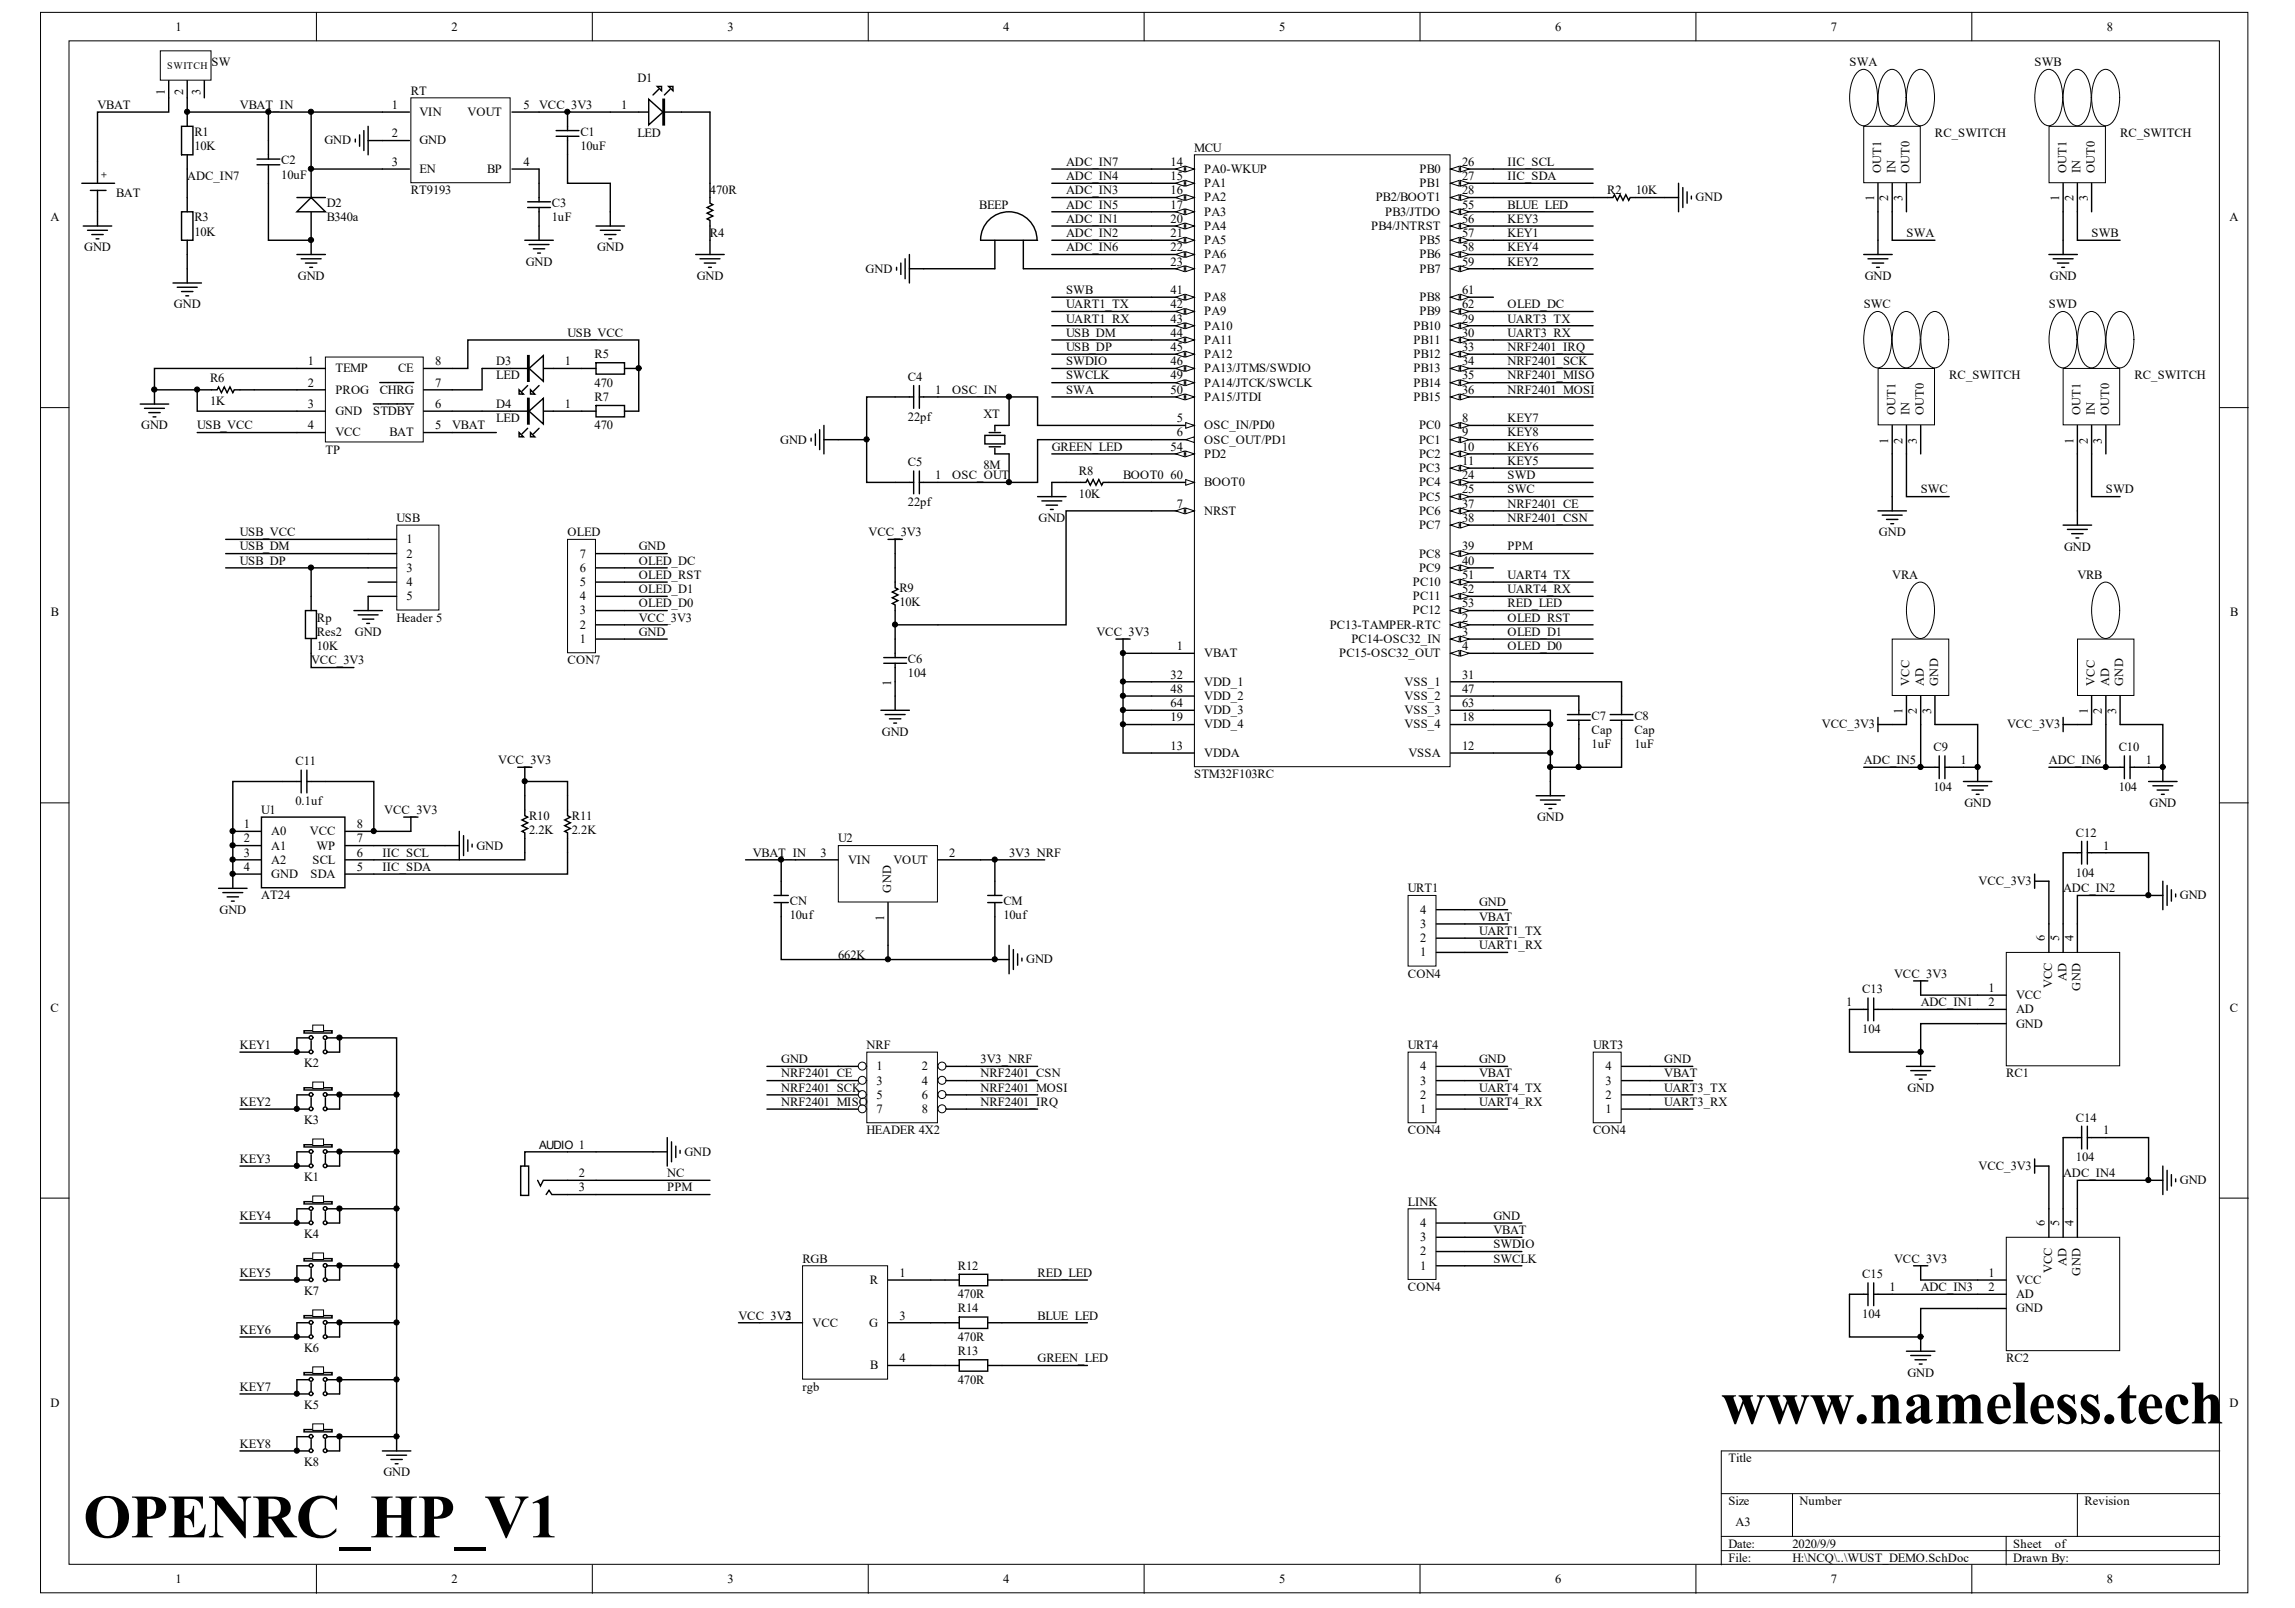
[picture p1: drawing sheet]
<svg xmlns="http://www.w3.org/2000/svg" width="291mm" height="204mm" viewBox="0 0 291 204" stroke-linecap="round" stroke-linejoin="round" font-family="sans-serif">
<defs><g id="words">
<g font-size="7.8">
<text x="218.3" y="180.5">www.nameless.tech</text>
<text x="10.6" y="194.9">OPENRC_HP_V1</text>
</g>
<g font-size="1.6">
<text x="22.3" y="3.9">1</text>
<text x="57.3" y="3.9">2</text>
<text x="92.2" y="3.9">3</text>
<text x="127.2" y="3.9">4</text>
<text x="162.2" y="3.9">5</text>
<text x="197.2" y="3.9">6</text>
<text x="232.2" y="3.9">7</text>
<text x="267.2" y="3.9">8</text>
<text x="20.9" y="12" transform="rotate(-90 20.9 12)">1</text>
<text x="23.2" y="12" transform="rotate(-90 23.2 12)">2</text>
<text x="25.4" y="12" transform="rotate(-90 25.4 12)">3</text>
<text x="26.8" y="8.4">SW</text>
<text x="52.1" y="12">RT</text>
<text x="80.8" y="10.4">D1</text>
<text x="234.5" y="8.4">SWA</text>
<text x="258" y="8.4">SWB</text>
<text x="12.4" y="13.8">VBAT</text>
<text x="24.6" y="17.2">R1</text>
<text x="30.4" y="13.8">VBAT_IN</text>
<text x="49.7" y="13.8">1</text>
<text x="49.7" y="17.4">2</text>
<text x="53.2" y="14.7">VIN</text>
<text x="59.3" y="14.7">VOUT</text>
<text x="66.4" y="13.8">5</text>
<text x="68.4" y="13.8">VCC_3V3</text>
<text x="73.6" y="17.2">C1</text>
<text x="78.8" y="13.8">1</text>
<text x="80.8" y="17.4">LED</text>
<text x="245.4" y="17.4">RC_SWITCH</text>
<text x="268.9" y="17.4">RC_SWITCH</text>
<text x="23.7" y="22.8">ADC_IN7</text>
<text x="24.6" y="19">10K</text>
<text x="35.7" y="22.7">10uF</text>
<text x="35.7" y="20.8">C2</text>
<text x="41.1" y="18.3">GND</text>
<text x="49.7" y="21">3</text>
<text x="53.2" y="18.3">GND</text>
<text x="53.2" y="21.9">EN</text>
<text x="61.8" y="21.9">BP</text>
<text x="66.4" y="21">4</text>
<text x="73.6" y="19">10uF</text>
<text x="135.2" y="22.8">ADC_IN4</text>
<text x="135.2" y="21">ADC_IN7</text>
<text x="148.5" y="21">14</text>
<text x="148.5" y="22.8">15</text>
<text x="151.5" y="19.2">MCU</text>
<text x="152.7" y="21.9">PA0-WKUP</text>
<text x="152.7" y="23.7">PA1</text>
<text x="180" y="21.9">PB0</text>
<text x="180" y="23.7">PB1</text>
<text x="185.4" y="21">26</text>
<text x="185.4" y="22.8">27</text>
<text x="191.2" y="21">IIC_SCL</text>
<text x="191.2" y="22.8">IIC_SDA</text>
<text x="238.6" y="22" transform="rotate(-90 238.6 22)">OUT1</text>
<text x="240.4" y="22" transform="rotate(-90 240.4 22)">IN</text>
<text x="242.2" y="22" transform="rotate(-90 242.2 22)">OUT0</text>
<text x="262" y="22" transform="rotate(-90 262 22)">OUT1</text>
<text x="263.8" y="22" transform="rotate(-90 263.8 22)">IN</text>
<text x="265.7" y="22" transform="rotate(-90 265.7 22)">OUT0</text>
<text x="6.4" y="28">A</text>
<text x="14.7" y="25">BAT</text>
<text x="24.6" y="28.1">R3</text>
<text x="24.6" y="29.9">10K</text>
<text x="41.4" y="26.3">D2</text>
<text x="41.4" y="28.1">B340a</text>
<text x="52.1" y="24.6">RT9193</text>
<text x="70" y="28.1">1uF</text>
<text x="70" y="26.3">C3</text>
<text x="90" y="24.6">470R</text>
<text x="124.2" y="26.4">BEEP</text>
<text x="135.2" y="28.3">ADC_IN1</text>
<text x="135.2" y="24.6">ADC_IN3</text>
<text x="135.2" y="26.4">ADC_IN5</text>
<text x="148.5" y="24.6">16</text>
<text x="148.5" y="26.4">17</text>
<text x="148.5" y="28.3">20</text>
<text x="152.7" y="25.5">PA2</text>
<text x="152.7" y="27.3">PA3</text>
<text x="152.7" y="29.2">PA4</text>
<text x="173.9" y="29.2">PB4/JNTRST</text>
<text x="174.5" y="25.5">PB2/BOOT1</text>
<text x="175.7" y="27.3">PB3/JTDO</text>
<text x="185.4" y="24.6">28</text>
<text x="185.4" y="26.4">55</text>
<text x="185.4" y="28.3">56</text>
<text x="191.2" y="28.3">KEY3</text>
<text x="191.2" y="26.4">BLUE_LED</text>
<text x="203.8" y="24.6">R2</text>
<text x="207.4" y="24.6">10K</text>
<text x="215" y="25.5">GND</text>
<text x="237.7" y="25.5" transform="rotate(-90 237.7 25.5)">1</text>
<text x="239.5" y="25.5" transform="rotate(-90 239.5 25.5)">2</text>
<text x="241.3" y="25.5" transform="rotate(-90 241.3 25.5)">3</text>
<text x="261.1" y="25.5" transform="rotate(-90 261.1 25.5)">1</text>
<text x="262.9" y="25.5" transform="rotate(-90 262.9 25.5)">2</text>
<text x="264.8" y="25.5" transform="rotate(-90 264.8 25.5)">3</text>
<text x="282.8" y="28">A</text>
<text x="10.7" y="31.9">GND</text>
<text x="37.8" y="35.5">GND</text>
<text x="66.7" y="33.7">GND</text>
<text x="75.7" y="31.9">GND</text>
<text x="88.4" y="35.5">GND</text>
<text x="90" y="30.1">R4</text>
<text x="109.8" y="34.6">GND</text>
<text x="135.2" y="30.1">ADC_IN2</text>
<text x="135.2" y="31.9">ADC_IN6</text>
<text x="148.5" y="30.1">21</text>
<text x="148.5" y="31.9">22</text>
<text x="148.5" y="33.7">23</text>
<text x="152.7" y="31">PA5</text>
<text x="152.7" y="32.8">PA6</text>
<text x="152.7" y="34.6">PA7</text>
<text x="180" y="31">PB5</text>
<text x="180" y="32.8">PB6</text>
<text x="180" y="34.6">PB7</text>
<text x="185.4" y="30.1">57</text>
<text x="185.4" y="31.9">58</text>
<text x="185.4" y="33.7">59</text>
<text x="191.2" y="30.1">KEY1</text>
<text x="191.2" y="33.7">KEY2</text>
<text x="191.2" y="31.9">KEY4</text>
<text x="236.5" y="35.5">GND</text>
<text x="241.8" y="30.1">SWA</text>
<text x="260" y="35.5">GND</text>
<text x="265.2" y="30.1">SWB</text>
<text x="22.1" y="39.1">GND</text>
<text x="135.2" y="39.1">UART1_TX</text>
<text x="135.2" y="40.9">UART1_RX</text>
<text x="135.2" y="37.3">SWB</text>
<text x="148.5" y="37.3">41</text>
<text x="148.5" y="39.1">42</text>
<text x="148.5" y="40.9">43</text>
<text x="152.7" y="38.2">PA8</text>
<text x="152.7" y="40">PA9</text>
<text x="152.7" y="41.8">PA10</text>
<text x="179.3" y="41.8">PB10</text>
<text x="180" y="38.2">PB8</text>
<text x="180" y="40">PB9</text>
<text x="185.4" y="37.3">61</text>
<text x="185.4" y="39.1">62</text>
<text x="185.4" y="40.9">29</text>
<text x="191.2" y="40.9">UART3_TX</text>
<text x="191.2" y="39.1">OLED_DC</text>
<text x="236.3" y="39.1">SWC</text>
<text x="259.8" y="39.1">SWD</text>
<text x="39" y="46.3">1</text>
<text x="42.5" y="47.2">TEMP</text>
<text x="50.5" y="47.2">CE</text>
<text x="55.2" y="46.3">8</text>
<text x="62.9" y="46.3">D3</text>
<text x="71.6" y="46.3">1</text>
<text x="72" y="42.7">USB_VCC</text>
<text x="75.4" y="45.4">R5</text>
<text x="135.2" y="46.3">SWDIO</text>
<text x="135.2" y="42.7">USB_DM</text>
<text x="135.2" y="44.5">USB_DP</text>
<text x="148.5" y="42.7">44</text>
<text x="148.5" y="44.5">45</text>
<text x="148.5" y="46.3">46</text>
<text x="152.7" y="43.6">PA11</text>
<text x="152.7" y="45.4">PA12</text>
<text x="152.7" y="47.2">PA13/JTMS/SWDIO</text>
<text x="179.3" y="43.6">PB11</text>
<text x="179.3" y="45.4">PB12</text>
<text x="179.3" y="47.2">PB13</text>
<text x="185.4" y="42.7">30</text>
<text x="185.4" y="44.5">33</text>
<text x="185.4" y="46.3">34</text>
<text x="191.2" y="44.5">NRF2401_IRQ</text>
<text x="191.2" y="46.3">NRF2401_SCK</text>
<text x="191.2" y="42.7">UART3_RX</text>
<text x="26.6" y="51.4">1K</text>
<text x="26.6" y="48.5">R6</text>
<text x="39" y="49">2</text>
<text x="39" y="51.7">3</text>
<text x="42.5" y="49.9">PROG</text>
<text x="42.5" y="52.6">GND</text>
<text x="47.3" y="52.6">STDBY</text>
<text x="48.2" y="49.9">CHRG</text>
<text x="55.2" y="51.7">6</text>
<text x="55.2" y="49">7</text>
<text x="62.9" y="48.1">LED</text>
<text x="62.9" y="51.7">D4</text>
<text x="62.9" y="53.5">LED</text>
<text x="71.6" y="51.7">1</text>
<text x="75.4" y="49">470</text>
<text x="75.4" y="50.8">R7</text>
<text x="115.1" y="53.4">22pf</text>
<text x="115.1" y="48.3">C4</text>
<text x="118.6" y="49.9">1</text>
<text x="120.7" y="49.9">OSC_IN</text>
<text x="124.7" y="53">XT</text>
<text x="135.2" y="48.1">SWCLK</text>
<text x="135.2" y="49.9">SWA</text>
<text x="148.5" y="48.1">49</text>
<text x="148.5" y="49.9">50</text>
<text x="149.2" y="53.5">5</text>
<text x="152.7" y="49">PA14/JTCK/SWCLK</text>
<text x="152.7" y="50.8">PA15/JTDI</text>
<text x="179.3" y="49">PB14</text>
<text x="179.3" y="50.8">PB15</text>
<text x="185.4" y="48.1">35</text>
<text x="185.4" y="49.9">36</text>
<text x="185.4" y="53.5">8</text>
<text x="191.2" y="48.1">NRF2401_MISO</text>
<text x="191.2" y="49.9">NRF2401_MOSI</text>
<text x="191.2" y="53.5">KEY7</text>
<text x="240.4" y="52.7" transform="rotate(-90 240.4 52.7)">OUT1</text>
<text x="242.2" y="52.7" transform="rotate(-90 242.2 52.7)">IN</text>
<text x="244" y="52.7" transform="rotate(-90 244 52.7)">OUT0</text>
<text x="247.2" y="48.1">RC_SWITCH</text>
<text x="263.8" y="52.7" transform="rotate(-90 263.8 52.7)">OUT1</text>
<text x="265.7" y="52.7" transform="rotate(-90 265.7 52.7)">IN</text>
<text x="267.5" y="52.7" transform="rotate(-90 267.5 52.7)">OUT0</text>
<text x="270.7" y="48.1">RC_SWITCH</text>
<text x="17.9" y="54.5">GND</text>
<text x="25" y="54.4">USB_VCC</text>
<text x="39" y="54.4">4</text>
<text x="41.3" y="57.5">TP</text>
<text x="42.5" y="55.3">VCC</text>
<text x="49.4" y="55.3">BAT</text>
<text x="55.2" y="54.4">5</text>
<text x="57.3" y="54.4">VBAT</text>
<text x="75.4" y="54.4">470</text>
<text x="98.9" y="56.2">GND</text>
<text x="115.1" y="59.1">C5</text>
<text x="124.7" y="59.5">8M</text>
<text x="133.4" y="57.2">GREEN_LED</text>
<text x="148.5" y="57.2">54</text>
<text x="149.2" y="55.3">6</text>
<text x="152.7" y="54.4">OSC_IN/PD0</text>
<text x="152.7" y="56.2">OSC_OUT/PD1</text>
<text x="152.7" y="58.1">PD2</text>
<text x="180" y="54.4">PC0</text>
<text x="180" y="56.2">PC1</text>
<text x="180" y="58.1">PC2</text>
<text x="180" y="59.9">PC3</text>
<text x="185.4" y="55.3">9</text>
<text x="185.4" y="57.2">10</text>
<text x="185.4" y="59">11</text>
<text x="191.2" y="59">KEY5</text>
<text x="191.2" y="57.2">KEY6</text>
<text x="191.2" y="55.3">KEY8</text>
<text x="239.5" y="56.2" transform="rotate(-90 239.5 56.2)">1</text>
<text x="241.3" y="56.2" transform="rotate(-90 241.3 56.2)">2</text>
<text x="243.1" y="56.2" transform="rotate(-90 243.1 56.2)">3</text>
<text x="262.9" y="56.2" transform="rotate(-90 262.9 56.2)">1</text>
<text x="264.8" y="56.2" transform="rotate(-90 264.8 56.2)">2</text>
<text x="266.6" y="56.2" transform="rotate(-90 266.6 56.2)">3</text>
<text x="115.1" y="64.2">22pf</text>
<text x="118.6" y="60.8">1</text>
<text x="120.7" y="60.8">OSC_OUT</text>
<text x="136.8" y="63.1">10K</text>
<text x="136.8" y="60.2">R8</text>
<text x="142.4" y="60.8">BOOT0</text>
<text x="148.5" y="60.8">60</text>
<text x="149.2" y="64.4">7</text>
<text x="152.7" y="61.7">BOOT0</text>
<text x="152.7" y="65.3">NRST</text>
<text x="180" y="61.7">PC4</text>
<text x="180" y="63.5">PC5</text>
<text x="180" y="65.3">PC6</text>
<text x="185.4" y="60.8">24</text>
<text x="185.4" y="62.6">25</text>
<text x="185.4" y="64.4">37</text>
<text x="191.2" y="64.4">NRF2401_CE</text>
<text x="191.2" y="62.6">SWC</text>
<text x="191.2" y="60.8">SWD</text>
<text x="243.6" y="62.6">SWC</text>
<text x="267.1" y="62.6">SWD</text>
<text x="30.4" y="69.8">USB_DM</text>
<text x="30.4" y="71.6">USB_DP</text>
<text x="30.4" y="68">USB_VCC</text>
<text x="50.3" y="66.2">USB</text>
<text x="51.6" y="68.9">1</text>
<text x="51.6" y="70.7">2</text>
<text x="72" y="68">OLED</text>
<text x="73.5" y="70.7">7</text>
<text x="81" y="69.8">GND</text>
<text x="81" y="71.6">OLED_DC</text>
<text x="110.1" y="68">VCC_3V3</text>
<text x="131.7" y="66.2">GND</text>
<text x="180" y="67.1">PC7</text>
<text x="180" y="70.7">PC8</text>
<text x="185.4" y="66.2">38</text>
<text x="185.4" y="69.8">39</text>
<text x="185.4" y="71.6">40</text>
<text x="191.2" y="66.2">NRF2401_CSN</text>
<text x="191.2" y="69.8">PPM</text>
<text x="238.3" y="68">GND</text>
<text x="261.8" y="69.8">GND</text>
<text x="51.6" y="72.5">3</text>
<text x="51.6" y="74.3">4</text>
<text x="51.6" y="76.1">5</text>
<text x="73.5" y="77.9">3</text>
<text x="73.5" y="76.1">4</text>
<text x="73.5" y="74.3">5</text>
<text x="73.5" y="72.5">6</text>
<text x="81" y="77">OLED_D0</text>
<text x="81" y="75.2">OLED_D1</text>
<text x="81" y="73.4">OLED_RST</text>
<text x="114.1" y="76.8">10K</text>
<text x="114.1" y="75">R9</text>
<text x="179.2" y="74.3">PC10</text>
<text x="179.2" y="76.1">PC11</text>
<text x="179.2" y="77.9">PC12</text>
<text x="180" y="72.5">PC9</text>
<text x="185.4" y="73.4">51</text>
<text x="185.4" y="75.2">52</text>
<text x="185.4" y="77">53</text>
<text x="191.2" y="73.4">UART4_TX</text>
<text x="191.2" y="75.2">UART4_RX</text>
<text x="191.2" y="77">RED_LED</text>
<text x="240" y="73.4">VRA</text>
<text x="263.4" y="73.4">VRB</text>
<text x="6.5" y="78.2">B</text>
<text x="40.2" y="82.4">10K</text>
<text x="40.2" y="78.8">Rp</text>
<text x="40.2" y="80.6">Res2</text>
<text x="45" y="80.6">GND</text>
<text x="50.3" y="78.8">Header 5</text>
<text x="73.5" y="81.5">1</text>
<text x="73.5" y="79.7">2</text>
<text x="81" y="78.8">VCC_3V3</text>
<text x="81" y="80.6">GND</text>
<text x="139" y="80.6">VCC_3V3</text>
<text x="149.2" y="82.4">1</text>
<text x="152.7" y="83.3">VBAT</text>
<text x="168.6" y="79.7">PC13-TAMPER-RTC</text>
<text x="169.8" y="83.3">PC15-OSC32_OUT</text>
<text x="171.4" y="81.5">PC14-OSC32_IN</text>
<text x="185.4" y="78.8">2</text>
<text x="185.4" y="80.6">3</text>
<text x="185.4" y="82.4">4</text>
<text x="191.2" y="78.8">OLED_RST</text>
<text x="191.2" y="80.6">OLED_D1</text>
<text x="191.2" y="82.4">OLED_D0</text>
<text x="282.8" y="78.2">B</text>
<text x="39.5" y="84.2">VCC_3V3</text>
<text x="72" y="84.2">CON7</text>
<text x="113" y="86.9" transform="rotate(-90 113 86.9)">1</text>
<text x="115.1" y="85.9">104</text>
<text x="115.1" y="84.1">C6</text>
<text x="148.5" y="86">32</text>
<text x="148.5" y="87.9">48</text>
<text x="148.5" y="89.7">64</text>
<text x="152.7" y="87">VDD_1</text>
<text x="152.7" y="88.8">VDD_2</text>
<text x="178.1" y="87">VSS_1</text>
<text x="178.1" y="88.8">VSS_2</text>
<text x="185.4" y="86">31</text>
<text x="185.4" y="87.9">47</text>
<text x="185.4" y="89.7">63</text>
<text x="242.2" y="87" transform="rotate(-90 242.2 87)">VCC</text>
<text x="244" y="87" transform="rotate(-90 244 87)">AD</text>
<text x="245.8" y="87" transform="rotate(-90 245.8 87)">GND</text>
<text x="265.7" y="87" transform="rotate(-90 265.7 87)">VCC</text>
<text x="267.5" y="87" transform="rotate(-90 267.5 87)">AD</text>
<text x="269.3" y="87" transform="rotate(-90 269.3 87)">GND</text>
<text x="111.8" y="93.3">GND</text>
<text x="148.5" y="91.5">19</text>
<text x="148.5" y="95.1">13</text>
<text x="152.7" y="90.6">VDD_3</text>
<text x="152.7" y="92.4">VDD_4</text>
<text x="152.7" y="96">VDDA</text>
<text x="178.1" y="90.6">VSS_3</text>
<text x="178.1" y="92.4">VSS_4</text>
<text x="178.6" y="96">VSSA</text>
<text x="185.4" y="91.5">18</text>
<text x="185.4" y="95.1">12</text>
<text x="201.8" y="94.9">1uF</text>
<text x="201.8" y="91.3">C7</text>
<text x="201.8" y="93.1">Cap</text>
<text x="207.3" y="94.9">1uF</text>
<text x="207.3" y="91.3">C8</text>
<text x="207.3" y="93.1">Cap</text>
<text x="231" y="92.4">VCC_3V3</text>
<text x="241.3" y="90.6" transform="rotate(-90 241.3 90.6)">1</text>
<text x="243.1" y="90.6" transform="rotate(-90 243.1 90.6)">2</text>
<text x="244.9" y="90.6" transform="rotate(-90 244.9 90.6)">3</text>
<text x="245.2" y="95.3">C9</text>
<text x="254.5" y="92.4">VCC_3V3</text>
<text x="264.8" y="90.6" transform="rotate(-90 264.8 90.6)">1</text>
<text x="266.6" y="90.6" transform="rotate(-90 266.6 90.6)">2</text>
<text x="268.4" y="90.6" transform="rotate(-90 268.4 90.6)">3</text>
<text x="268.7" y="95.3">C10</text>
<text x="37.5" y="97.1">C11</text>
<text x="63.2" y="96.9">VCC_3V3</text>
<text x="151.5" y="98.7">STM32F103RC</text>
<text x="236.3" y="96.9">ADC_IN5</text>
<text x="245.2" y="100.3">104</text>
<text x="248.6" y="96.9">1</text>
<text x="259.8" y="96.9">ADC_IN6</text>
<text x="268.7" y="100.3">104</text>
<text x="272.1" y="96.9">1</text>
<text x="30.9" y="105">1</text>
<text x="30.9" y="106.8">2</text>
<text x="33.1" y="103.2">U1</text>
<text x="34.4" y="105.9">A0</text>
<text x="34.4" y="107.7">A1</text>
<text x="37.5" y="102.1">0.1uf</text>
<text x="39.3" y="105.9">VCC</text>
<text x="40.1" y="107.7">WP</text>
<text x="45.2" y="106.8">7</text>
<text x="45.2" y="105">8</text>
<text x="48.7" y="103.2">VCC_3V3</text>
<text x="60.4" y="107.7">GND</text>
<text x="67.1" y="105.7">2.2K</text>
<text x="67.1" y="103.9">R10</text>
<text x="72.5" y="105.7">2.2K</text>
<text x="72.5" y="103.9">R11</text>
<text x="106.3" y="106.8">U2</text>
<text x="194.9" y="104.1">GND</text>
<text x="249.1" y="102.3">GND</text>
<text x="263.3" y="106.1">C12</text>
<text x="266.7" y="107.7">1</text>
<text x="272.6" y="102.3">GND</text>
<text x="30.9" y="108.6">3</text>
<text x="30.9" y="110.4">4</text>
<text x="34.4" y="109.5">A2</text>
<text x="34.4" y="111.3">GND</text>
<text x="39.4" y="111.3">SDA</text>
<text x="39.6" y="109.5">SCL</text>
<text x="45.2" y="110.4">5</text>
<text x="45.2" y="108.6">6</text>
<text x="48.5" y="108.6">IIC_SCL</text>
<text x="48.5" y="110.4">IIC_SDA</text>
<text x="95.5" y="108.6">VBAT_IN</text>
<text x="104.1" y="108.6">3</text>
<text x="107.6" y="109.5">VIN</text>
<text x="113" y="113.2" transform="rotate(-90 113 113.2)">GND</text>
<text x="113.3" y="109.5">VOUT</text>
<text x="120.4" y="108.6">2</text>
<text x="128" y="108.6">3V3_NRF</text>
<text x="178.5" y="113.1">URT1</text>
<text x="250.9" y="112.2">VCC_3V3</text>
<text x="261.6" y="113.1">ADC_IN2</text>
<text x="263.3" y="111.2">104</text>
<text x="27.8" y="115.9">GND</text>
<text x="33.1" y="114">AT24</text>
<text x="100.2" y="114.8">CN</text>
<text x="100.2" y="116.6">10uf</text>
<text x="112.1" y="116.7" transform="rotate(-90 112.1 116.7)">1</text>
<text x="127.2" y="114.8">CM</text>
<text x="127.2" y="116.6">10uf</text>
<text x="180.1" y="119.5">2</text>
<text x="180.1" y="117.7">3</text>
<text x="180.1" y="115.9">4</text>
<text x="187.6" y="118.6">UART1_TX</text>
<text x="187.6" y="116.8">VBAT</text>
<text x="187.6" y="114.9">GND</text>
<text x="259.3" y="119.3" transform="rotate(-90 259.3 119.3)">6</text>
<text x="261.1" y="119.3" transform="rotate(-90 261.1 119.3)">5</text>
<text x="262.9" y="119.3" transform="rotate(-90 262.9 119.3)">4</text>
<text x="276.4" y="114">GND</text>
<text x="106.3" y="121.6">662K</text>
<text x="130.1" y="122.2">GND</text>
<text x="178.5" y="124">CON4</text>
<text x="180.1" y="121.3">1</text>
<text x="187.6" y="120.4">UART1_RX</text>
<text x="236.2" y="126">C13</text>
<text x="240.2" y="124">VCC_3V3</text>
<text x="252.2" y="125.8">1</text>
<text x="260.2" y="125.3" transform="rotate(-90 260.2 125.3)">VCC</text>
<text x="262" y="124.4" transform="rotate(-90 262 124.4)">AD</text>
<text x="263.8" y="125.6" transform="rotate(-90 263.8 125.6)">GND</text>
<text x="6.4" y="128.3">C</text>
<text x="234.1" y="127.6">1</text>
<text x="236.2" y="131">104</text>
<text x="243.6" y="127.6">ADC_IN1</text>
<text x="252.2" y="127.6">2</text>
<text x="255.7" y="126.7">VCC</text>
<text x="255.7" y="128.5">AD</text>
<text x="255.7" y="130.3">GND</text>
<text x="282.8" y="128.3">C</text>
<text x="30.4" y="133">KEY1</text>
<text x="38.6" y="135.4">K2</text>
<text x="99.1" y="134.8">GND</text>
<text x="99.1" y="136.6">NRF2401_CE</text>
<text x="109.9" y="133">NRF</text>
<text x="111.2" y="135.7">1</text>
<text x="111.2" y="137.5">3</text>
<text x="116.9" y="135.7">2</text>
<text x="116.9" y="137.5">4</text>
<text x="124.4" y="136.6">NRF2401_CSN</text>
<text x="124.4" y="134.8">3V3_NRF</text>
<text x="178.5" y="133">URT4</text>
<text x="180.1" y="137.5">3</text>
<text x="180.1" y="135.7">4</text>
<text x="187.6" y="136.6">VBAT</text>
<text x="187.6" y="134.8">GND</text>
<text x="202" y="133">URT3</text>
<text x="203.6" y="137.5">3</text>
<text x="203.6" y="135.7">4</text>
<text x="211.1" y="136.6">VBAT</text>
<text x="211.1" y="134.8">GND</text>
<text x="254.4" y="136.6">RC1</text>
<text x="30.4" y="140.2">KEY2</text>
<text x="38.6" y="142.6">K3</text>
<text x="99.1" y="138.4">NRF2401_SCK</text>
<text x="99.1" y="140.2">NRF2401_MISO</text>
<text x="109.9" y="143.8">HEADER 4X2</text>
<text x="111.2" y="139.3">5</text>
<text x="111.2" y="141.1">7</text>
<text x="116.9" y="139.3">6</text>
<text x="116.9" y="141.1">8</text>
<text x="124.4" y="138.4">NRF2401_MOSI</text>
<text x="124.4" y="140.2">NRF2401_IRQ</text>
<text x="178.5" y="143.8">CON4</text>
<text x="180.1" y="141.1">1</text>
<text x="180.1" y="139.3">2</text>
<text x="187.6" y="138.4">UART4_TX</text>
<text x="187.6" y="140.2">UART4_RX</text>
<text x="202" y="143.8">CON4</text>
<text x="203.6" y="141.1">1</text>
<text x="203.6" y="139.3">2</text>
<text x="211.1" y="138.4">UART3_TX</text>
<text x="211.1" y="140.2">UART3_RX</text>
<text x="241.9" y="138.4">GND</text>
<text x="263.3" y="142.2">C14</text>
<text x="266.7" y="143.8">1</text>
<text x="30.4" y="147.5">KEY3</text>
<text x="38.6" y="149.8">K1</text>
<text x="73.4" y="149.3">2</text>
<text x="84.6" y="149.3">NC</text>
<text x="86.8" y="146.6">GND</text>
<text x="250.9" y="148.4">VCC_3V3</text>
<text x="261.6" y="149.3">ADC_IN4</text>
<text x="263.3" y="147.3">104</text>
<text x="30.4" y="154.7">KEY4</text>
<text x="73.4" y="151.1">3</text>
<text x="84.6" y="151.1">PPM</text>
<text x="178.5" y="152.9">LINK</text>
<text x="180.1" y="155.6">4</text>
<text x="189.4" y="154.7">GND</text>
<text x="259.3" y="155.5" transform="rotate(-90 259.3 155.5)">6</text>
<text x="261.1" y="155.5" transform="rotate(-90 261.1 155.5)">5</text>
<text x="262.9" y="155.5" transform="rotate(-90 262.9 155.5)">4</text>
<text x="276.4" y="150.2">GND</text>
<text x="30.4" y="161.9">KEY5</text>
<text x="38.6" y="157">K4</text>
<text x="101.8" y="160.1">RGB</text>
<text x="114.1" y="161.9">1</text>
<text x="121.5" y="161">R12</text>
<text x="131.6" y="161.9">RED_LED</text>
<text x="180.1" y="161">1</text>
<text x="180.1" y="159.2">2</text>
<text x="180.1" y="157.4">3</text>
<text x="189.4" y="160.1">SWCLK</text>
<text x="189.4" y="158.3">SWDIO</text>
<text x="189.4" y="156.5">VBAT</text>
<text x="240.2" y="160.1">VCC_3V3</text>
<text x="252.2" y="161.9">1</text>
<text x="260.2" y="161.5" transform="rotate(-90 260.2 161.5)">VCC</text>
<text x="262" y="160.5" transform="rotate(-90 262 160.5)">AD</text>
<text x="263.8" y="161.8" transform="rotate(-90 263.8 161.8)">GND</text>
<text x="38.6" y="164.3">K7</text>
<text x="93.6" y="167.3">VCC_3V2</text>
<text x="99.6" y="167.3">3</text>
<text x="110.3" y="162.8">R</text>
<text x="114.1" y="167.3">3</text>
<text x="121.5" y="164.6">470R</text>
<text x="121.5" y="166.4">R14</text>
<text x="131.6" y="167.3">BLUE_LED</text>
<text x="178.5" y="163.7">CON4</text>
<text x="236.2" y="167.1">104</text>
<text x="236.2" y="162.1">C15</text>
<text x="239.6" y="163.7">1</text>
<text x="243.6" y="163.7">ADC_IN3</text>
<text x="252.2" y="163.7">2</text>
<text x="255.7" y="162.8">VCC</text>
<text x="255.7" y="164.6">AD</text>
<text x="255.7" y="166.4">GND</text>
<text x="30.4" y="169.1">KEY6</text>
<text x="38.6" y="171.5">K6</text>
<text x="103" y="168.2">VCC</text>
<text x="110.2" y="168.2">G</text>
<text x="110.4" y="173.6">B</text>
<text x="114.1" y="172.7">4</text>
<text x="121.5" y="171.8">R13</text>
<text x="121.5" y="170">470R</text>
<text x="131.6" y="172.7">GREEN_LED</text>
<text x="254.4" y="172.7">RC2</text>
<text x="6.4" y="178.4">D</text>
<text x="30.4" y="176.4">KEY7</text>
<text x="38.6" y="178.7">K5</text>
<text x="101.8" y="176.4">rgb</text>
<text x="121.5" y="175.5">470R</text>
<text x="241.9" y="174.6">GND</text>
<text x="282.8" y="178.4">D</text>
<text x="30.4" y="183.6">KEY8</text>
<text x="38.6" y="185.9">K8</text>
<text x="219.2" y="185.4">Title</text>
<text x="48.6" y="187.2">GND</text>
<text x="219.2" y="190.8">Size</text>
<text x="228.2" y="190.8">Number</text>
<text x="264.3" y="190.8">Revision</text>
<text x="219.2" y="196.2">Date:</text>
<text x="220.1" y="193.5">A3</text>
<text x="227.3" y="196.2">2020/9/9</text>
<text x="255.3" y="196.2">Sheet</text>
<text x="260.6" y="196.2">of</text>
<text x="22.3" y="200.8">1</text>
<text x="57.3" y="200.8">2</text>
<text x="92.2" y="200.8">3</text>
<text x="127.2" y="200.8">4</text>
<text x="162.2" y="200.8">5</text>
<text x="197.2" y="200.8">6</text>
<text x="219.2" y="198">File:</text>
<text x="227.3" y="198">H:\NCQ\..\WUST_DEMO.SchDoc</text>
<text x="232.2" y="200.8">7</text>
<text x="255.3" y="198">Drawn By:</text>
<text x="267.2" y="200.8">8</text>
</g>
<text font-size="1.5" x="68.4" y="145.8">AUDIO 1</text>
<text font-size="1.3" x="21.2" y="8.8">SWITCH</text>
<text font-size="1.2" x="12.8" y="21.8" transform="rotate(90 12.8 21.8)">+</text>
</g></defs>
<g fill="#fff" stroke="#000" stroke-width=".13">
<path d="M5.1 1.6h280v200.4h-280z"/>
<path d="M8.8 5.2h272.7v193.2h-272.7z"/>
</g>
<g fill="none" stroke="#000" stroke-width=".13">
<path d="M40.1 1.6v3.6M75.1 1.6v3.6M110.1 1.6v3.6M145.1 1.6v3.6M180.1 1.6v3.6M215.1 1.6v3.6M250.1 1.6v3.6M5.1 51.7h3.7M281.5 51.7h3.6M5.1 101.8h3.7M281.5 101.8h3.6M5.1 151.9h3.7"/>
<path d="M281.5 151.9h3.6M40.1 198.4v3.7M75.1 198.4v3.7M110.1 198.4v3.7M145.1 198.4v3.7M180.1 198.4v3.7M215.1 198.4v3.7M218.3 189.4h63.2M218.3 194.8h63.2M218.3 196.6h63.2M227.3 189.4v5.4M250.1 198.4v3.7"/>
<path d="M254.4 194.8v3.6M263.4 189.4v5.4M281.5 184h-63.2v14.4"/>
</g>
<path d="M151.5 19.6h32.4v77.6h-32.4z" fill="#fff" stroke="#000" stroke-width=".13"/>
<path d="M146 61.2h5.5" fill="none" stroke="#000" stroke-width=".18"/>
<path d="M150.4 60.8l1.1 .4-1.1 .3z" fill="#fff" stroke="#000" stroke-width=".13"/>
<path d="M146 64.8h5.5" fill="none" stroke="#000" stroke-width=".18"/>
<g fill="#fff" stroke="#000" stroke-width=".13">
<path d="M150.4 64.4l1.1 .4-1.1 .3z"/>
<path d="M149.1 64.8l1.1-.4v.7z"/>
</g>
<path d="M146 53.9h5.5" fill="none" stroke="#000" stroke-width=".18"/>
<path d="M150.4 53.6l1.1 .3-1.1 .4z" fill="#fff" stroke="#000" stroke-width=".13"/>
<path d="M146 55.8h5.5" fill="none" stroke="#000" stroke-width=".18"/>
<path d="M150.4 55.8l1.1-.4v.7z" fill="#fff" stroke="#000" stroke-width=".13"/>
<path d="M146 21.4h5.5" fill="none" stroke="#000" stroke-width=".18"/>
<g fill="#fff" stroke="#000" stroke-width=".13">
<path d="M150.4 21.1l1.1 .3-1.1 .4z"/>
<path d="M149.1 21.4l1.1-.3v.7z"/>
</g>
<path d="M146 23.2h5.5" fill="none" stroke="#000" stroke-width=".18"/>
<g fill="#fff" stroke="#000" stroke-width=".13">
<path d="M150.4 22.9l1.1 .3-1.1 .4z"/>
<path d="M149.1 23.2l1.1-.3v.7z"/>
</g>
<path d="M146 25h5.5" fill="none" stroke="#000" stroke-width=".18"/>
<g fill="#fff" stroke="#000" stroke-width=".13">
<path d="M150.4 24.7l1.1 .3-1.1 .4z"/>
<path d="M149.1 25l1.1-.3v.7z"/>
</g>
<path d="M146 26.9h5.5" fill="none" stroke="#000" stroke-width=".18"/>
<g fill="#fff" stroke="#000" stroke-width=".13">
<path d="M150.4 26.5l1.1 .4-1.1 .3z"/>
<path d="M149.1 26.9l1.1-.4v.7z"/>
</g>
<path d="M146 28.7h5.5" fill="none" stroke="#000" stroke-width=".18"/>
<g fill="#fff" stroke="#000" stroke-width=".13">
<path d="M150.4 28.3l1.1 .4-1.1 .3z"/>
<path d="M149.1 28.7l1.1-.4v.7z"/>
</g>
<path d="M146 30.5h5.5" fill="none" stroke="#000" stroke-width=".18"/>
<g fill="#fff" stroke="#000" stroke-width=".13">
<path d="M150.4 30.1l1.1 .4-1.1 .3z"/>
<path d="M149.1 30.5l1.1-.4v.7z"/>
</g>
<path d="M146 32.3h5.5" fill="none" stroke="#000" stroke-width=".18"/>
<g fill="#fff" stroke="#000" stroke-width=".13">
<path d="M150.4 31.9l1.1 .4-1.1 .3z"/>
<path d="M149.1 32.3l1.1-.4v.7z"/>
</g>
<path d="M146 34.1h5.5" fill="none" stroke="#000" stroke-width=".18"/>
<g fill="#fff" stroke="#000" stroke-width=".13">
<path d="M150.4 33.7l1.1 .4-1.1 .3z"/>
<path d="M149.1 34.1l1.1-.4v.7z"/>
</g>
<path d="M146 37.7h5.5" fill="none" stroke="#000" stroke-width=".18"/>
<g fill="#fff" stroke="#000" stroke-width=".13">
<path d="M150.4 37.3l1.1 .4-1.1 .4z"/>
<path d="M149.1 37.7l1.1-.4v.8z"/>
</g>
<path d="M146 39.5h5.5" fill="none" stroke="#000" stroke-width=".18"/>
<g fill="#fff" stroke="#000" stroke-width=".13">
<path d="M150.4 39.1l1.1 .4-1.1 .4z"/>
<path d="M149.1 39.5l1.1-.4v.8z"/>
</g>
<path d="M146 41.3h5.5" fill="none" stroke="#000" stroke-width=".18"/>
<g fill="#fff" stroke="#000" stroke-width=".13">
<path d="M150.4 40.9l1.1 .4-1.1 .4z"/>
<path d="M149.1 41.3l1.1-.4v.8z"/>
</g>
<path d="M146 43.1h5.5" fill="none" stroke="#000" stroke-width=".18"/>
<g fill="#fff" stroke="#000" stroke-width=".13">
<path d="M150.4 42.7l1.1 .4-1.1 .4z"/>
<path d="M149.1 43.1l1.1-.4v.8z"/>
</g>
<path d="M146 44.9h5.5" fill="none" stroke="#000" stroke-width=".18"/>
<g fill="#fff" stroke="#000" stroke-width=".13">
<path d="M150.4 44.6l1.1 .3-1.1 .4z"/>
<path d="M149.1 44.9l1.1-.3v.7z"/>
</g>
<path d="M146 46.7h5.5" fill="none" stroke="#000" stroke-width=".18"/>
<g fill="#fff" stroke="#000" stroke-width=".13">
<path d="M150.4 46.4l1.1 .3-1.1 .4z"/>
<path d="M149.1 46.7l1.1-.3v.7z"/>
</g>
<path d="M146 48.5h5.5" fill="none" stroke="#000" stroke-width=".18"/>
<g fill="#fff" stroke="#000" stroke-width=".13">
<path d="M150.4 48.2l1.1 .3-1.1 .4z"/>
<path d="M149.1 48.5l1.1-.3v.7z"/>
</g>
<path d="M146 50.3h5.5" fill="none" stroke="#000" stroke-width=".18"/>
<g fill="#fff" stroke="#000" stroke-width=".13">
<path d="M150.4 50l1.1 .3-1.1 .4z"/>
<path d="M149.1 50.3l1.1-.3v.7z"/>
</g>
<path d="M184 21.4h5.4" fill="none" stroke="#000" stroke-width=".18"/>
<g fill="#fff" stroke="#000" stroke-width=".13">
<path d="M184 21.4l1-.3v.7z"/>
<path d="M185.2 21.1l1.1 .3-1.1 .4z"/>
</g>
<path d="M184 23.2h5.4" fill="none" stroke="#000" stroke-width=".18"/>
<g fill="#fff" stroke="#000" stroke-width=".13">
<path d="M184 23.2l1-.3v.7z"/>
<path d="M185.2 22.9l1.1 .3-1.1 .4z"/>
</g>
<path d="M184 25h5.4" fill="none" stroke="#000" stroke-width=".18"/>
<g fill="#fff" stroke="#000" stroke-width=".13">
<path d="M184 25l1-.3v.7z"/>
<path d="M185.2 24.7l1.1 .3-1.1 .4z"/>
</g>
<path d="M184 26.9h5.4" fill="none" stroke="#000" stroke-width=".18"/>
<g fill="#fff" stroke="#000" stroke-width=".13">
<path d="M184 26.9l1-.4v.7z"/>
<path d="M185.2 26.5l1.1 .4-1.1 .3z"/>
</g>
<path d="M184 28.7h5.4" fill="none" stroke="#000" stroke-width=".18"/>
<g fill="#fff" stroke="#000" stroke-width=".13">
<path d="M184 28.7l1-.4v.7z"/>
<path d="M185.2 28.3l1.1 .4-1.1 .3z"/>
</g>
<path d="M184 30.5h5.4" fill="none" stroke="#000" stroke-width=".18"/>
<g fill="#fff" stroke="#000" stroke-width=".13">
<path d="M184 30.5l1-.4v.7z"/>
<path d="M185.2 30.1l1.1 .4-1.1 .3z"/>
</g>
<path d="M184 32.3h5.4" fill="none" stroke="#000" stroke-width=".18"/>
<g fill="#fff" stroke="#000" stroke-width=".13">
<path d="M184 32.3l1-.4v.7z"/>
<path d="M185.2 31.9l1.1 .4-1.1 .3z"/>
</g>
<path d="M184 34.1h5.4" fill="none" stroke="#000" stroke-width=".18"/>
<g fill="#fff" stroke="#000" stroke-width=".13">
<path d="M184 34.1l1-.4v.7z"/>
<path d="M185.2 33.7l1.1 .4-1.1 .3z"/>
</g>
<path d="M184 37.7h5.4" fill="none" stroke="#000" stroke-width=".18"/>
<g fill="#fff" stroke="#000" stroke-width=".13">
<path d="M184 37.7l1-.4v.8z"/>
<path d="M185.2 37.3l1.1 .4-1.1 .4z"/>
</g>
<path d="M184 39.5h5.4" fill="none" stroke="#000" stroke-width=".18"/>
<g fill="#fff" stroke="#000" stroke-width=".13">
<path d="M184 39.5l1-.4v.8z"/>
<path d="M185.2 39.1l1.1 .4-1.1 .4z"/>
</g>
<path d="M184 41.3h5.4" fill="none" stroke="#000" stroke-width=".18"/>
<g fill="#fff" stroke="#000" stroke-width=".13">
<path d="M184 41.3l1-.4v.8z"/>
<path d="M185.2 40.9l1.1 .4-1.1 .4z"/>
</g>
<path d="M184 43.1h5.4" fill="none" stroke="#000" stroke-width=".18"/>
<g fill="#fff" stroke="#000" stroke-width=".13">
<path d="M184 43.1l1-.4v.8z"/>
<path d="M185.2 42.7l1.1 .4-1.1 .4z"/>
</g>
<path d="M184 44.9h5.4" fill="none" stroke="#000" stroke-width=".18"/>
<g fill="#fff" stroke="#000" stroke-width=".13">
<path d="M184 44.9l1-.3v.7z"/>
<path d="M185.2 44.6l1.1 .3-1.1 .4z"/>
</g>
<path d="M184 46.7h5.4" fill="none" stroke="#000" stroke-width=".18"/>
<g fill="#fff" stroke="#000" stroke-width=".13">
<path d="M184 46.7l1-.3v.7z"/>
<path d="M185.2 46.4l1.1 .3-1.1 .4z"/>
</g>
<path d="M184 48.5h5.4" fill="none" stroke="#000" stroke-width=".18"/>
<g fill="#fff" stroke="#000" stroke-width=".13">
<path d="M184 48.5l1-.3v.7z"/>
<path d="M185.2 48.2l1.1 .3-1.1 .4z"/>
</g>
<path d="M184 50.3h5.4" fill="none" stroke="#000" stroke-width=".18"/>
<g fill="#fff" stroke="#000" stroke-width=".13">
<path d="M184 50.3l1-.3v.7z"/>
<path d="M185.2 50l1.1 .3-1.1 .4z"/>
</g>
<path d="M184 53.9h5.4" fill="none" stroke="#000" stroke-width=".18"/>
<g fill="#fff" stroke="#000" stroke-width=".13">
<path d="M184 53.9l1-.3v.7z"/>
<path d="M185.2 53.6l1.1 .3-1.1 .4z"/>
</g>
<path d="M184 55.8h5.4" fill="none" stroke="#000" stroke-width=".18"/>
<g fill="#fff" stroke="#000" stroke-width=".13">
<path d="M184 55.8l1-.4v.7z"/>
<path d="M185.2 55.4l1.1 .4-1.1 .3z"/>
</g>
<path d="M184 57.6h5.4" fill="none" stroke="#000" stroke-width=".18"/>
<g fill="#fff" stroke="#000" stroke-width=".13">
<path d="M184 57.6l1-.4v.7z"/>
<path d="M185.2 57.2l1.1 .4-1.1 .3z"/>
</g>
<path d="M184 59.4h5.4" fill="none" stroke="#000" stroke-width=".18"/>
<g fill="#fff" stroke="#000" stroke-width=".13">
<path d="M184 59.4l1-.4v.7z"/>
<path d="M185.2 59l1.1 .4-1.1 .3z"/>
</g>
<path d="M184 61.2h5.4" fill="none" stroke="#000" stroke-width=".18"/>
<g fill="#fff" stroke="#000" stroke-width=".13">
<path d="M184 61.2l1-.4v.7z"/>
<path d="M185.2 60.8l1.1 .4-1.1 .3z"/>
</g>
<path d="M184 63h5.4" fill="none" stroke="#000" stroke-width=".18"/>
<g fill="#fff" stroke="#000" stroke-width=".13">
<path d="M184 63l1-.4v.7z"/>
<path d="M185.2 62.6l1.1 .4-1.1 .3z"/>
</g>
<path d="M184 64.8h5.4" fill="none" stroke="#000" stroke-width=".18"/>
<g fill="#fff" stroke="#000" stroke-width=".13">
<path d="M184 64.8l1-.4v.7z"/>
<path d="M185.2 64.4l1.1 .4-1.1 .3z"/>
</g>
<path d="M184 66.6h5.4" fill="none" stroke="#000" stroke-width=".18"/>
<g fill="#fff" stroke="#000" stroke-width=".13">
<path d="M184 66.6l1-.4v.8z"/>
<path d="M185.2 66.2l1.1 .4-1.1 .4z"/>
</g>
<path d="M184 70.2h5.4" fill="none" stroke="#000" stroke-width=".18"/>
<g fill="#fff" stroke="#000" stroke-width=".13">
<path d="M184 70.2l1-.4v.8z"/>
<path d="M185.2 69.8l1.1 .4-1.1 .4z"/>
</g>
<path d="M184 72h5.4" fill="none" stroke="#000" stroke-width=".18"/>
<g fill="#fff" stroke="#000" stroke-width=".13">
<path d="M184 72l1-.4v.8z"/>
<path d="M185.2 71.6l1.1 .4-1.1 .4z"/>
</g>
<path d="M184 73.8h5.4" fill="none" stroke="#000" stroke-width=".18"/>
<g fill="#fff" stroke="#000" stroke-width=".13">
<path d="M184 73.8l1-.3v.7z"/>
<path d="M185.2 73.5l1.1 .3-1.1 .4z"/>
</g>
<path d="M184 75.6h5.4" fill="none" stroke="#000" stroke-width=".18"/>
<g fill="#fff" stroke="#000" stroke-width=".13">
<path d="M184 75.6l1-.3v.7z"/>
<path d="M185.2 75.3l1.1 .3-1.1 .4z"/>
</g>
<path d="M184 77.4h5.4" fill="none" stroke="#000" stroke-width=".18"/>
<g fill="#fff" stroke="#000" stroke-width=".13">
<path d="M184 77.4l1-.3v.7z"/>
<path d="M185.2 77.1l1.1 .3-1.1 .4z"/>
</g>
<path d="M184 79.2h5.4" fill="none" stroke="#000" stroke-width=".18"/>
<g fill="#fff" stroke="#000" stroke-width=".13">
<path d="M184 79.2l1-.3v.7z"/>
<path d="M185.2 78.9l1.1 .3-1.1 .4z"/>
</g>
<path d="M184 81h5.4" fill="none" stroke="#000" stroke-width=".18"/>
<g fill="#fff" stroke="#000" stroke-width=".13">
<path d="M184 81l1-.3v.7z"/>
<path d="M185.2 80.7l1.1 .3-1.1 .4z"/>
</g>
<path d="M184 82.8h5.4" fill="none" stroke="#000" stroke-width=".18"/>
<g fill="#fff" stroke="#000" stroke-width=".13">
<path d="M184 82.8l1-.3v.7z"/>
<path d="M185.2 82.5l1.1 .3-1.1 .4z"/>
</g>
<path d="M146 57.6h5.5" fill="none" stroke="#000" stroke-width=".18"/>
<g fill="#fff" stroke="#000" stroke-width=".13">
<path d="M150.4 57.2l1.1 .4-1.1 .3z"/>
<path d="M149.1 57.6l1.1-.4v.7z"/>
</g>
<g fill="none" stroke="#000" stroke-width=".18">
<path d="M133.4 25h12.6M133.4 28.7h12.6M133.4 30.5h12.6M133.4 21.4h12.6M133.4 23.2h12.6M133.4 26.9h12.6M211.1 25h1.8M212.9 23.2v3.7M213.4 23.8v2.5M213.9 24.3v1.5M214.5 24.9v.3M112.6 68.4h1.8"/>
<path d="M113.5 68.4v6.1l.4 .2-.7 .4 .7 .3-.7 .4 .7 .4-.7 .3 .3 .2v2.5M131.6 63h3.6M132.1 63.5h2.6M132.7 64.1h1.4M133.2 64.6h.4M133.4 61.2v1.8M135.2 61.2h2.5l.2-.4 .4 .7 .3-.7 .4 .7 .3-.7 .4 .7 .2-.3h6.1M111.7 90.1h3.6M112.1 83.4h2.9M112.1 84.1h2.9M112.3 90.6h2.5M112.8 91.2h1.4"/>
<path d="M113.3 91.7h.4M113.5 81v2.4M113.5 84.1v2.4M113.5 88.3v1.8M141.5 81h1.8M142.4 86.5v1.8h9.1M142.4 88.3v1.8h9.1M142.4 90.1v5.4h9.1M142.4 91.9h9.1M142.4 81v1.8M151.5 82.8h-9.1v3.7h9.1M184 90.1h12.6v10.8"/>
<path d="M184 86.5h21.6v4.1M184 88.3h16.2v2.3M184 91.9h12.6M184 95.5h12.6M196.6 97.3h3.6M198.8 90.6h2.9M198.8 91.3h2.9M200.2 91.3v6h5.4v-6M204.2 90.6h2.9M204.2 91.3h2.9M194.8 100.9h3.6M195.3 101.4h2.6"/>
<path d="M195.9 102h1.4M196.4 102.5h.4"/>
</g>
<path d="M109.9 133.4h9v9h-9z" fill="#fff" stroke="#000" stroke-width=".13"/>
<path d="M106.3 135.2h3.6" fill="none" stroke="#000" stroke-width=".18"/>
<circle cx="109.3" cy="135.2" r=".51" fill="#fff" stroke="#000" stroke-width=".13"/>
<path d="M118.9 135.2h3.6" fill="none" stroke="#000" stroke-width=".18"/>
<circle cx="119.5" cy="135.2" r=".51" fill="#fff" stroke="#000" stroke-width=".13"/>
<path d="M106.3 137h3.6" fill="none" stroke="#000" stroke-width=".18"/>
<circle cx="109.3" cy="137" r=".51" fill="#fff" stroke="#000" stroke-width=".13"/>
<path d="M118.9 137h3.6" fill="none" stroke="#000" stroke-width=".18"/>
<circle cx="119.5" cy="137" r=".51" fill="#fff" stroke="#000" stroke-width=".13"/>
<path d="M106.3 138.8h3.6" fill="none" stroke="#000" stroke-width=".18"/>
<circle cx="109.3" cy="138.8" r=".51" fill="#fff" stroke="#000" stroke-width=".13"/>
<path d="M118.9 138.8h3.6" fill="none" stroke="#000" stroke-width=".18"/>
<circle cx="119.5" cy="138.8" r=".51" fill="#fff" stroke="#000" stroke-width=".13"/>
<path d="M106.3 140.6h3.6" fill="none" stroke="#000" stroke-width=".18"/>
<circle cx="109.3" cy="140.6" r=".51" fill="#fff" stroke="#000" stroke-width=".13"/>
<path d="M118.9 140.6h3.6" fill="none" stroke="#000" stroke-width=".18"/>
<circle cx="119.5" cy="140.6" r=".51" fill="#fff" stroke="#000" stroke-width=".13"/>
<path d="M97.3 135.2h9M97.3 137h9M97.3 138.8h9M122.5 135.2h9.1M122.5 137h9.1M122.5 138.8h9.1M97.3 140.6h9M122.5 140.6h9.1" fill="none" stroke="#000" stroke-width=".18"/>
<path d="M254.4 120.8h14.4v14.4h-14.4z" fill="#fff" stroke="#000" stroke-width=".13"/>
<path d="M259.8 117.2v3.6M261.6 117.2v3.6M263.4 117.2v3.6M250.8 126.2h3.6M250.8 128h3.6M250.8 129.8h3.6" fill="none" stroke="#000" stroke-width=".18"/>
<path d="M254.4 156.9h14.4v14.4h-14.4z" fill="#fff" stroke="#000" stroke-width=".13"/>
<path d="M259.8 153.3v3.6M261.6 153.3v3.6M263.4 153.3v3.6M250.8 162.3h3.6M250.8 164.1h3.6M250.8 165.9h3.6" fill="none" stroke="#000" stroke-width=".18"/>
<path d="M263.5 81h7.1v7.2h-7.1z" fill="#fff" stroke="#000" stroke-width=".13"/>
<path d="M265.2 88.3v3.6M267.1 88.3v3.6M268.9 88.3v3.6" fill="none" stroke="#000" stroke-width=".18"/>
<path d="M266.2 74.2a1.12 1.12 0 0 1 1.9 .4 6.2 6.2 0 0 1 0 5.6 1.18 1.18 0 0 1-1.1 .8 1.18 1.18 0 0 1-1.1-.8 6.2 6.2 0 0 1 0-5.6z" fill="#fff" stroke="#000" stroke-width=".13"/>
<g fill="none" stroke="#000" stroke-width=".18">
<path d="M258 111.7h1.8v5.5M258 110.8v1.8M241.8 135.2h3.6M242.3 135.8h2.5M242.9 136.3h1.4M243.4 136.8h.4M243.6 126.2h7.2M243.6 133.4v1.8M259.8 147.9v5.4M272.5 149.7h1.8M274.3 147.9v3.6M274.8 148.4v2.5"/>
<path d="M275.4 148.9v1.5M275.9 149.5v.4M241.8 171.3h3.6M242.3 171.9h2.5M242.9 172.4h1.4M243.4 173h.4M243.6 162.3h7.2M243.6 169.5v1.8"/>
</g>
<path d="M240 81h7.1v7.2h-7.1z" fill="#fff" stroke="#000" stroke-width=".13"/>
<path d="M241.8 88.3v3.6M243.6 88.3v3.6M245.4 88.3v3.6" fill="none" stroke="#000" stroke-width=".18"/>
<path d="M242.8 74.2a1.12 1.12 0 0 1 1.9 .4 6.2 6.2 0 0 1 0 5.6 1.18 1.18 0 0 1-1.2 .8 1.18 1.18 0 0 1-1.1-.8 6.2 6.2 0 0 1 0-5.6z" fill="#fff" stroke="#000" stroke-width=".13"/>
<path d="M249 99.1h3.6M249.5 99.6h2.6M250.8 97.3v1.8M250.1 100.2h1.4M250.6 100.7h.4" fill="none" stroke="#000" stroke-width=".18"/>
<path d="M236.3 16h7.2v7.2h-7.2z" fill="#fff" stroke="#000" stroke-width=".13"/>
<path d="M238.2 23.2v3.7M240 23.2v3.7M241.8 23.2v3.7" fill="none" stroke="#000" stroke-width=".18"/>
<g fill="#fff" stroke="#000" stroke-width=".13">
<path d="M235.6 9.2a1.02 1.02 0 0 1 1.5 0 5.7 5.7 0 0 1 0 6.4 1.02 1.02 0 0 1-1.5 0 5.7 5.7 0 0 1 0-6.4z"/>
<path d="M242.8 9.2a1.12 1.12 0 0 1 1.9 .4 6.2 6.2 0 0 1 0 5.6 1.18 1.18 0 0 1-1.2 .7 1.18 1.18 0 0 1-1.1-.7 6.2 6.2 0 0 1 0-5.6z"/>
<path d="M239.2 9.2a1.02 1.02 0 0 1 1.5 0 5.7 5.7 0 0 1 0 6.4 1.02 1.02 0 0 1-1.5 0 5.7 5.7 0 0 1 0-6.4z"/>
</g>
<path d="M236.3 32.3h3.7M236.9 32.8h2.5M237.4 33.4h1.5M238 33.9h.3M238.2 30.5v1.8" fill="none" stroke="#000" stroke-width=".18"/>
<path d="M259.8 16h7.2v7.2h-7.2z" fill="#fff" stroke="#000" stroke-width=".13"/>
<path d="M261.6 23.2v3.7M263.4 23.2v3.7M265.2 23.2v3.7" fill="none" stroke="#000" stroke-width=".18"/>
<g fill="#fff" stroke="#000" stroke-width=".13">
<path d="M259 9.2a1.02 1.02 0 0 1 1.6 0 5.7 5.7 0 0 1 0 6.4 1.02 1.02 0 0 1-1.6 0 5.7 5.7 0 0 1 0-6.4z"/>
<path d="M266.2 9.2a1.12 1.12 0 0 1 1.9 .4 6.2 6.2 0 0 1 0 5.6 1.18 1.18 0 0 1-1.1 .7 1.18 1.18 0 0 1-1.1-.7 6.2 6.2 0 0 1 0-5.6z"/>
<path d="M262.6 9.2a1.12 1.12 0 0 1 1.9 .4 6.2 6.2 0 0 1 0 5.6 1.18 1.18 0 0 1-1.1 .7 1.18 1.18 0 0 1-1.1-.7 6.2 6.2 0 0 1 0-5.6z"/>
</g>
<path d="M259.8 32.3h3.6M260.4 32.8h2.5M260.9 33.4h1.5M261.5 33.9h.3M261.6 30.5v1.8" fill="none" stroke="#000" stroke-width=".18"/>
<path d="M238.2 46.7h7.1v7.2h-7.1z" fill="#fff" stroke="#000" stroke-width=".13"/>
<path d="M240 53.9v3.7M241.8 53.9v3.7M243.6 53.9v3.7" fill="none" stroke="#000" stroke-width=".18"/>
<g fill="#fff" stroke="#000" stroke-width=".13">
<path d="M237.3 39.9a1.02 1.02 0 0 1 1.6 0 5.7 5.7 0 0 1 0 6.4 1.02 1.02 0 0 1-1.6 0 5.7 5.7 0 0 1 0-6.4z"/>
<path d="M244.6 39.9a1.02 1.02 0 0 1 1.5 0 5.7 5.7 0 0 1 0 6.4 1.02 1.02 0 0 1-1.5 0 5.7 5.7 0 0 1 0-6.4z"/>
<path d="M241 39.9a1.12 1.12 0 0 1 1.9 .4 6.2 6.2 0 0 1 0 5.6 1.18 1.18 0 0 1-1.2 .8 1.18 1.18 0 0 1-1.1-.8 6.2 6.2 0 0 1 0-5.6z"/>
</g>
<path d="M238.2 64.8h3.6M238.7 65.3h2.5M239.2 65.9h1.5M239.8 66.4h.3M240 63v1.8" fill="none" stroke="#000" stroke-width=".18"/>
<path d="M261.6 46.7h7.2v7.2h-7.2z" fill="#fff" stroke="#000" stroke-width=".13"/>
<path d="M263.4 53.9v3.7M265.2 53.9v3.7M267.1 53.9v3.7" fill="none" stroke="#000" stroke-width=".18"/>
<g fill="#fff" stroke="#000" stroke-width=".13">
<path d="M260.8 39.9a1.02 1.02 0 0 1 1.6 0 5.7 5.7 0 0 1 0 6.4 1.02 1.02 0 0 1-1.6 0 5.7 5.7 0 0 1 0-6.4z"/>
<path d="M268.1 39.9a1.02 1.02 0 0 1 1.5 0 5.7 5.7 0 0 1 0 6.4 1.02 1.02 0 0 1-1.5 0 5.7 5.7 0 0 1 0-6.4z"/>
<path d="M264.5 39.9a1.02 1.02 0 0 1 1.5 0 5.7 5.7 0 0 1 0 6.4 1.02 1.02 0 0 1-1.5 0 5.7 5.7 0 0 1 0-6.4z"/>
</g>
<g fill="none" stroke="#000" stroke-width=".18">
<path d="M34 17.8v2.4M45.1 17.6v.4M45.6 17.1v1.4M46.1 16.6v2.5M46.7 16v3.6M46.7 17.8h1.8M70.5 16.6h2.9M70.5 17.3h2.9M72 14.2v2.4M72 17.3v2.3M77.4 14.2h12.6M83.5 11.3l-.7 .7"/>
<path d="M85 11.3l-.7 .7M32.6 20.2h2.9M32.6 20.9h2.9M34 20.9v2.3M37.7 32.3h3.6M38.2 32.8h2.5M38.7 33.4h1.5M39.3 33.9h.3M39.5 30.5v1.8M88.2 32.3h3.6M88.8 32.8h2.5M89.3 33.4h1.5"/>
<path d="M89.9 33.9h.3M90 23.2v2.6l.4 .2-.7 .3 .7 .4-.7 .3 .7 .4-.7 .4 .3 .1v4.4M133.4 32.3h12.6M133.4 39.5h12.6M189.4 26.9h12.6M189.4 28.7h12.6M202 25h2.6l.1-.3 .4 .7 .4-.7 .3 .7 .4-.7 .3 .7 .2-.4h2.6M102.9 55.6v.3M103.4 55v1.5M103.9 54.5v2.5M104.5 53.9v3.7M109.9 55.8v5.4h6"/>
<path d="M115.9 50.3h-6v5.5h-5.4M115.9 48.9v2.9M115.9 59.7v2.9M116.6 50.3h11.4v3.6h-1.8v.8M116.6 48.9v2.9M116.6 59.7v2.9M124.9 55.2h2.5v1.1h-2.5zM125.4 56.7h1.5M125.4 54.8h1.5M126.2 56.8v.8h1.8v3.6h-11.4M128 50.3h3.6v3.6h14.4M133.4 41.3h12.6"/>
<path d="M133.4 46.7h12.6M133.4 48.5h12.6M133.4 43.1h12.6M133.4 44.9h12.6M146 55.8h-14.4v5.4h-3.6M189.4 41.3h12.6M189.4 46.7h12.6M189.4 48.5h12.6M189.4 43.1h12.6M189.4 44.9h12.6M189.4 55.8h12.6M189.4 50.3h12.6"/>
<path d="M189.4 57.6h12.6M189.4 53.9h12.6M189.4 59.4h12.6M133.4 61.2h1.8M189.4 66.6h12.6M189.4 73.8h12.6M189.4 75.6h12.6M189.4 64.8h12.6M189.4 79.2h12.6M261.6 66.6h3.6M262.2 67.1h2.5M262.7 67.7h1.5"/>
<path d="M263.3 68.2h.3M263.4 64.8v1.8M189.4 81h12.6M189.4 82.8h12.6M243.6 97.3h2.3M245.9 95.8v2.9M246.6 97.3h2.4M246.6 95.8v2.9M264 108.1h-2.4v9.1M264 106.7v2.9M264.7 108.1h7.8v5.4h-9.1v3.7M264.7 106.7v2.9"/>
<path d="M236.9 128h-2.4v5.4h9.1v-3.6h7.2M236.9 126.6v2.8M237.6 128h13.2M237.6 126.6v2.8M264 142.8v2.9M264 144.3h-2.4v9M264.7 144.3h7.8v5.4h-9.1v3.6M264.7 142.8v2.9M236.9 164.1h-2.4v5.4h9.1v-3.6h7.2M236.9 162.7v2.9M237.6 162.7v2.9M237.6 164.1h13.2"/>
<path d="M48.5 184h3.6M49 184.5h2.6M49.6 185.1h1.4M50.1 185.6h.4M50.3 182.2v1.8"/>
</g>
<g fill="#fff" stroke="#000" stroke-width=".18">
<path d="M82.3 12.6l1.8 1.6-1.8 1.6z"/>
<path d="M84.8 11h.5v.5z"/>
<path d="M83.4 11h.5v.5z"/>
<path d="M84.1 12.6h.2v3.2h-.2z" fill-rule="evenodd"/>
</g>
<path d="M39.5 21.4v3.6M39.5 26.9v3.6" fill="none" stroke="#000" stroke-width=".18"/>
<path d="M37.7 26.9l1.8-1.9 1.8 1.9z" fill="#fff" stroke="#000" stroke-width=".18"/>
<path d="M37.7 25h3.6M75.6 28.7h3.6M76.1 29.2h2.6M76.7 29.7h1.4M77.2 30.3h.4M77.4 26.9v1.8" fill="none" stroke="#000" stroke-width=".18"/>
<path d="M52.1 12.4h12.6v10.8h-12.6z" fill="#fff" stroke="#000" stroke-width=".13"/>
<g fill="none" stroke="#000" stroke-width=".18">
<path d="M21.4 9.7v2.7M23.7 9.7v2.7M25.9 9.7v2.7M39.5 14.2h-5.5v3.6M48.5 17.8h3.4M51.9 14.2h-12.4v7.2h12.4M64.9 14.2h12.5M72 19.6v3.6h5.4v3.7M90 14.2v9M10.4 23.2h4.1M10.6 28.7h3.6M11.1 29.2h2.5"/>
<path d="M11.5 24.1h1.9M11.6 29.7h1.5M12.2 30.3h.3M12.4 20.5v2.7M12.4 24.1v4.6M34 23.2v7.3h5.5M64.9 21.4h3.5v4.2M66.6 30.5h3.6M66.9 25.6h2.9M66.9 26.3h2.9M67.1 31h2.5M67.6 31.6h1.5"/>
<path d="M68.2 32.1h.3M68.4 26.3v4.2"/>
</g>
<path d="M20.3 6.4h6.5v3.8h-6.5z" fill="#fff" stroke="#000" stroke-width=".13"/>
<g fill="none" stroke="#000" stroke-width=".18">
<path d="M21.4 12.4v1.8h-9v6.3M23 16h1.5v3.6h-1.5zM23.7 12.4v1.8h10.3M23.7 14.2v1.8M23.7 19.6v7.3M21.9 35.9h3.7M22.5 36.4h2.5M23 26.9h1.5v3.6h-1.5zM23 37h1.5M23.6 37.5h.3M23.7 30.5v5.4M113.7 33.9v.4"/>
<path d="M114.2 33.4v1.4M114.8 32.8v2.5M115.3 34.1h1.8M115.3 32.3v3.6M126.2 30.5v3.6M129.8 30.5v3.6h16.2M131.5 30.5a3.6 3.6 0 0 0-3.6-3.6 3.6 3.6 0 0 0-3.5 3.6h7.2M127.1 162.3h10.8M127.1 173.2h10.8"/>
</g>
<path d="M101.8 160.5h10.8v14.4h-10.8z" fill="#fff" stroke="#000" stroke-width=".13"/>
<g fill="none" stroke="#000" stroke-width=".18">
<path d="M189.4 30.5h12.6M189.4 32.3h12.6M189.4 34.1h12.6M93.6 167.7h8.2M112.6 167.7h9M112.6 162.3h9M112.6 173.2h9M121.6 172.4h3.7v1.5h-3.7zM121.6 161.6h3.7v1.4h-3.7zM121.6 167h3.7v1.5h-3.7zM125.3 167.7h12.6M125.3 162.3h1.8"/>
<path d="M125.3 173.2h1.8"/>
</g>
<path d="M50.3 66.6h5.4v10.8h-5.4z" fill="#fff" stroke="#000" stroke-width=".13"/>
<g fill="none" stroke="#000" stroke-width=".18">
<path d="M189.4 25h12.6M209.3 25h1.8M28.6 72h21.7M28.6 70.2h21.7M38.7 77.4h1.4v3.6h-1.4zM39.5 72v5.4M44.9 77.4h3.6M45.4 78h2.5M46 78.5h1.4M46.5 79.1h.4M46.7 68.4h3.6M46.7 73.8h3.6"/>
<path d="M50.3 75.6h-3.6v1.8M146 64.8h-10.8v14.4h-16.3M39.5 81v3.7h5.4"/>
</g>
<path d="M41.3 45.3h12.4v10.7h-12.4z" fill="#fff" stroke="#000" stroke-width=".13"/>
<g fill="none" stroke="#000" stroke-width=".18">
<path d="M17.8 51.2h3.6M18.3 51.8h2.6M18.9 52.3h1.4M19.4 52.9h.4M19.6 49.4v1.8M25 49.4h2.5l.2-.3 .4 .7 .3-.7 .4 .7 .4-.7 .3 .7 .2-.4h11.6M25 54.8h16.3M41.3 46.7h-21.7v2.7h5.4v2.7h16.3M47.3 51.2h5.2M48.2 48.5h4.3M53.7 46.7h3.6M53.7 52.1h7.4"/>
<path d="M53.7 54.8h3.6M66.9 48.9l-.7 .7M68.4 48.9l-.8 .7M75.6 46h3.6v1.4h-3.6zM75.6 46.7h-14.5v2.7h-7.4M79.2 46.7h1.8M28.6 68.4h18.1"/>
</g>
<g fill="#fff" stroke="#000" stroke-width=".18">
<path d="M67.1 46.7l1.8-1.6v3.2z"/>
<path d="M65.8 49.4l.6 .6h-.6z"/>
<path d="M67.3 49.4l.5 .6h-.5z"/>
<path d="M66.9 45.1h.2v3.2h-.2z" fill-rule="evenodd"/>
</g>
<path d="M61.1 52.1h14.5M66.9 54.3l-.7 .7M68.4 54.3l-.8 .7M75.6 51.4h3.6v1.5h-3.6zM79.2 52.1h1.8" fill="none" stroke="#000" stroke-width=".18"/>
<g fill="#fff" stroke="#000" stroke-width=".18">
<path d="M67.1 52.1l1.8-1.6v3.3z"/>
<path d="M65.8 54.8l.6 .6h-.6z"/>
<path d="M67.3 54.8l.5 .6h-.5z"/>
<path d="M66.9 50.5h.2v3.3h-.2z" fill-rule="evenodd"/>
</g>
<g fill="none" stroke="#000" stroke-width=".18">
<path d="M238.2 26.9v3.6M240 26.9v3.6h5.4M261.6 26.9v3.6M263.4 26.9v3.6h5.5M57.3 46.7h2v-3.6h21.7v9M57.3 54.8h5.6M240 57.6v5.4M241.8 57.6v5.4h5.4M263.4 57.6v7.2M265.2 57.6v5.4h3.7M189.4 61.2h12.6M189.4 63h12.6"/>
<path d="M272.5 113.5h1.8M274.3 111.7v3.7M274.8 112.3v2.5M275.4 112.8v1.5M275.9 113.4v.3"/>
</g>
<path d="M33.2 103.6h10.5v9h-10.5z" fill="#fff" stroke="#000" stroke-width=".18"/>
<g fill="none" stroke="#000" stroke-width=".18">
<path d="M133.4 57.6h12.6M38.2 99.1h-8.7v11.7M38.2 97.7v2.8M38.9 99.1h8.5v6.3h4.7v-1.8M38.9 97.7v2.8M65.7 97.3h1.8M66.6 97.3v1.8M27.7 112.6h3.6M28.3 113.2h2.5M28.8 113.7h1.4M29.3 114.3h.4M29.5 105.4h3.6"/>
<path d="M29.5 107.2h3.6M29.5 109h3.6M29.5 110.8h3.6M29.5 110.8v1.8M43.8 109h22.8v-3.4l-.4-.2 .7-.3-.7-.4 .7-.4-.7-.3 .7-.4-.3-.2v-4.3h5.4v4.3l.3 .2-.7 .4 .7 .3-.7 .4 .7 .4-.7 .3 .4 .2v5.2h-28.2M43.8 105.4h3.6M43.8 107.2h14.4M51.2 103.6h1.8M58.2 105.4v3.6M58.8 106v2.5M59.3 106.5v1.5M59.9 107v.4"/>
</g>
<path d="M72 68.4h3.5v14.4h-3.5z" fill="#fff" stroke="#000" stroke-width=".13"/>
<path d="M75.6 79.2h9M75.6 77.4h9M75.6 75.6h9M75.6 73.8h9M75.6 72h9M75.6 70.2h9M75.6 81h9" fill="none" stroke="#000" stroke-width=".18"/>
<path d="M178.6 113.5h3.5v9h-3.5z" fill="#fff" stroke="#000" stroke-width=".13"/>
<path d="M182.2 119h9M182.2 117.2h9M182.2 115.4h9M182.2 120.8h9" fill="none" stroke="#000" stroke-width=".18"/>
<path d="M178.6 133.4h3.5v9h-3.5z" fill="#fff" stroke="#000" stroke-width=".13"/>
<g fill="none" stroke="#000" stroke-width=".18">
<path d="M240 91.9h1.8M243.6 91.9v5.4h-7.3M245.4 91.9h5.4v5.4h-1.8M263.4 91.9h1.8M267.1 91.9v5.4h-7.3M267.1 97.3h2.3M268.9 91.9h5.4v5.4h-4.2M269.4 95.8v2.9M270.1 95.8v2.9M272.5 99.1h3.6M273 99.6h2.5M274.3 97.3v1.8"/>
<path d="M273.6 100.2h1.4M274.1 100.7h.4M182.2 138.8h9M182.2 137h9M182.2 135.2h9M182.2 140.6h9"/>
</g>
<path d="M178.6 153.3h3.5v8.9h-3.5z" fill="#fff" stroke="#000" stroke-width=".13"/>
<g fill="none" stroke="#000" stroke-width=".18">
<path d="M189.4 39.5h12.6M189.4 21.4h12.6M189.4 23.2h12.6M118.9 79.2h-5.4v1.8M189.4 77.4h12.6M113.5 86.5v1.8M238.2 91v1.8M238.2 91.9h1.8M261.6 91.9h1.8M261.6 91v1.8M242.7 124.4h1.8M243.6 124.4v1.8"/>
<path d="M182.2 158.7h10.8M182.2 156.9h10.8M182.2 155.1h10.8M258 147v1.8M258 147.9h1.8M182.2 160.5h10.8M242.7 160.5h1.8M243.6 160.5v1.8"/>
</g>
<path d="M202 133.4h3.6v9h-3.6z" fill="#fff" stroke="#000" stroke-width=".13"/>
<path d="M117.1 34.1h9.1M133.4 37.7h12.6M133.4 50.3h12.6M37.7 131.6h1.8M37.7 133.4h1.8M41.3 131.6h1.8M41.3 133.4h1.8M205.6 138.8h9.1M205.6 137h9.1M205.6 135.2h9.1M205.6 140.6h9.1" fill="none" stroke="#000" stroke-width=".18"/>
<g fill="#fff" stroke="#000" stroke-width=".18">
<circle cx="39.4" cy="131.6" r=".23"/>
<circle cx="39.4" cy="133.4" r=".23"/>
<circle cx="41.2" cy="131.6" r=".24"/>
<circle cx="41.2" cy="133.4" r=".24"/>
</g>
<path d="M39.5 132v1.1M41.3 132v1.1" fill="none" stroke="#000" stroke-width=".18"/>
<path d="M38.6 130.7h3.5v.3h-3.5z" fill="#fff" stroke="#000" stroke-width=".18"/>
<path d="M39.7 130h1.3v.8h-1.3z" fill="#fff" stroke="#000" stroke-width=".13"/>
<path d="M37.7 138.8h1.8M41.3 138.8h1.8M37.7 140.6h1.8M41.3 140.6h1.8" fill="none" stroke="#000" stroke-width=".18"/>
<g fill="#fff" stroke="#000" stroke-width=".18">
<circle cx="39.4" cy="138.8" r=".23"/>
<circle cx="39.4" cy="140.6" r=".23"/>
<circle cx="41.2" cy="138.8" r=".24"/>
<circle cx="41.2" cy="140.6" r=".24"/>
</g>
<path d="M39.5 139.2v1.1M41.3 139.2v1.1" fill="none" stroke="#000" stroke-width=".18"/>
<path d="M38.6 137.9h3.5v.3h-3.5z" fill="#fff" stroke="#000" stroke-width=".18"/>
<path d="M39.7 137.2h1.3v.8h-1.3z" fill="#fff" stroke="#000" stroke-width=".13"/>
<path d="M37.7 146.1h1.8M37.7 147.9h1.8M41.3 146.1h1.8M41.3 147.9h1.8" fill="none" stroke="#000" stroke-width=".18"/>
<g fill="#fff" stroke="#000" stroke-width=".18">
<circle cx="39.4" cy="146" r=".23"/>
<circle cx="39.4" cy="147.8" r=".23"/>
<circle cx="41.2" cy="146" r=".24"/>
<circle cx="41.2" cy="147.8" r=".24"/>
</g>
<path d="M39.5 146.4v1.1M41.3 146.4v1.1" fill="none" stroke="#000" stroke-width=".18"/>
<path d="M38.6 145.2h3.5v.2h-3.5z" fill="#fff" stroke="#000" stroke-width=".18"/>
<path d="M39.7 144.4h1.3v.9h-1.3z" fill="#fff" stroke="#000" stroke-width=".13"/>
<path d="M37.7 153.3h1.8M37.7 155.1h1.8M41.3 153.3h1.8M41.3 155.1h1.8" fill="none" stroke="#000" stroke-width=".18"/>
<g fill="#fff" stroke="#000" stroke-width=".18">
<circle cx="39.4" cy="153.2" r=".23"/>
<circle cx="39.4" cy="155.1" r=".23"/>
<circle cx="41.2" cy="153.2" r=".24"/>
<circle cx="41.2" cy="155" r=".24"/>
</g>
<path d="M39.5 153.6v1.1M41.3 153.6v1.1" fill="none" stroke="#000" stroke-width=".18"/>
<path d="M38.6 152.4h3.5v.3h-3.5z" fill="#fff" stroke="#000" stroke-width=".18"/>
<path d="M39.7 151.7h1.3v.8h-1.3z" fill="#fff" stroke="#000" stroke-width=".13"/>
<path d="M37.7 160.5h1.8M37.7 162.3h1.8M41.3 160.5h1.8M41.3 162.3h1.8" fill="none" stroke="#000" stroke-width=".18"/>
<g fill="#fff" stroke="#000" stroke-width=".18">
<circle cx="39.4" cy="160.5" r=".23"/>
<circle cx="39.4" cy="162.3" r=".23"/>
<circle cx="41.2" cy="160.5" r=".24"/>
<circle cx="41.2" cy="162.3" r=".24"/>
</g>
<path d="M39.5 160.9v1.1M41.3 160.9v1.1" fill="none" stroke="#000" stroke-width=".18"/>
<path d="M38.6 159.6h3.5v.3h-3.5z" fill="#fff" stroke="#000" stroke-width=".18"/>
<path d="M39.7 158.9h1.3v.8h-1.3z" fill="#fff" stroke="#000" stroke-width=".13"/>
<path d="M37.7 167.7h1.8M37.7 169.5h1.8M41.3 167.7h1.8M41.3 169.5h1.8" fill="none" stroke="#000" stroke-width=".18"/>
<g fill="#fff" stroke="#000" stroke-width=".18">
<circle cx="39.4" cy="167.7" r=".23"/>
<circle cx="39.4" cy="169.5" r=".23"/>
<circle cx="41.2" cy="167.7" r=".24"/>
<circle cx="41.2" cy="169.5" r=".24"/>
</g>
<path d="M39.5 168.1v1.1M41.3 168.1v1.1" fill="none" stroke="#000" stroke-width=".18"/>
<path d="M38.6 166.8h3.5v.3h-3.5z" fill="#fff" stroke="#000" stroke-width=".18"/>
<path d="M39.7 166.1h1.3v.8h-1.3z" fill="#fff" stroke="#000" stroke-width=".13"/>
<path d="M37.7 175h1.8M37.7 176.8h1.8M41.3 175h1.8M41.3 176.8h1.8" fill="none" stroke="#000" stroke-width=".18"/>
<g fill="#fff" stroke="#000" stroke-width=".18">
<circle cx="39.4" cy="174.9" r=".23"/>
<circle cx="39.4" cy="176.7" r=".23"/>
<circle cx="41.2" cy="174.9" r=".24"/>
<circle cx="41.2" cy="176.7" r=".24"/>
</g>
<path d="M39.5 175.3v1.1M41.3 175.3v1.1" fill="none" stroke="#000" stroke-width=".18"/>
<path d="M38.6 174.1h3.5v.2h-3.5z" fill="#fff" stroke="#000" stroke-width=".18"/>
<path d="M39.7 173.3h1.3v.9h-1.3z" fill="#fff" stroke="#000" stroke-width=".13"/>
<path d="M37.7 182.2h1.8M37.7 184h1.8M41.3 182.2h1.8M41.3 184h1.8" fill="none" stroke="#000" stroke-width=".18"/>
<g fill="#fff" stroke="#000" stroke-width=".18">
<circle cx="39.4" cy="182.1" r=".23"/>
<circle cx="39.4" cy="184" r=".23"/>
<circle cx="41.2" cy="182.1" r=".24"/>
<circle cx="41.2" cy="183.9" r=".24"/>
</g>
<path d="M39.5 182.5v1.1M41.3 182.5v1.1" fill="none" stroke="#000" stroke-width=".18"/>
<path d="M38.6 181.3h3.5v.3h-3.5z" fill="#fff" stroke="#000" stroke-width=".18"/>
<path d="M39.7 180.6h1.3v.8h-1.3z" fill="#fff" stroke="#000" stroke-width=".13"/>
<g fill="none" stroke="#000" stroke-width=".18">
<path d="M94.6 109h6.3M98.2 114.5h1.8M98.2 113.5h1.8M99.1 114.5v7.2h27.1v-7.2M99.1 109v4.5M112.6 119.9v1.8M124.4 109h8.1M125.3 114.5h1.8M125.3 113.5h1.8M126.2 109v4.5M128 119.9v3.6M37.7 138.8v1.8h-7.3"/>
<path d="M37.7 131.6v1.8h-7.3M43.1 133.4v-1.8h7.2v7.2h-7.2v1.8M50.3 138.8v7.3h-7.2v1.8M126.2 121.7h1.8M128.5 120.4v2.5M129.1 121v1.4M129.6 121.5v.4M37.7 146.1v1.8h-7.3M37.7 153.3v1.8h-7.3M50.3 146.1v7.2h-7.2v1.8M50.3 153.3v7.2h-7.2v1.8M37.7 160.5v1.8h-7.3"/>
<path d="M37.7 167.7v1.8h-7.3M37.7 175v1.8h-7.3M50.3 167.7h-7.2v1.8M50.3 160.5v14.5h-7.2v1.8M50.3 175v7.2h-7.2v1.8M37.7 182.2v1.8h-7.3"/>
</g>
<path d="M106.3 107.2h12.6v7.2h-12.6z" fill="#fff" stroke="#000" stroke-width=".13"/>
<path d="M189.4 70.2h12.6M100.9 109h5.4M112.6 114.5v5.4M118.9 109h5.5M66 147.9h1v3.7h-1zM68.2 149.7l.3 .7 .4-.7h21.1M69.3 151.5l.3-.6 .4 .6h20M84.6 146.1h-18v1.8M84.6 144.3v3.6M85.2 144.8v2.5M85.7 145.3v1.5M86.2 145.9v.3" fill="none" stroke="#000" stroke-width=".18"/>
<g fill="#000" stroke="#000" stroke-width=".13">
<circle cx="23.7" cy="14.2" r=".33"/>
<circle cx="34" cy="14.2" r=".33"/>
<circle cx="39.4" cy="14.2" r=".33"/>
<circle cx="71.9" cy="14.2" r=".33"/>
<circle cx="39.4" cy="30.4" r=".33"/>
<circle cx="39.4" cy="21.4" r=".33"/>
<circle cx="19.6" cy="49.4" r=".33"/>
<circle cx="25" cy="49.4" r=".33"/>
<circle cx="81" cy="46.7" r=".33"/>
<circle cx="109.9" cy="55.7" r=".33"/>
<circle cx="127.9" cy="50.3" r=".33"/>
<circle cx="39.4" cy="72" r=".33"/>
<circle cx="113.5" cy="79.2" r=".33"/>
<circle cx="127.9" cy="61.1" r=".33"/>
<circle cx="66.5" cy="99.1" r=".33"/>
<circle cx="142.4" cy="91.8" r=".33"/>
<circle cx="142.4" cy="88.2" r=".33"/>
<circle cx="142.4" cy="86.4" r=".33"/>
<circle cx="142.4" cy="90" r=".33"/>
<circle cx="142.4" cy="82.8" r=".33"/>
<circle cx="196.6" cy="91.8" r=".33"/>
<circle cx="196.6" cy="95.5" r=".33"/>
<circle cx="196.6" cy="97.3" r=".33"/>
<circle cx="200.2" cy="97.3" r=".33"/>
<circle cx="243.6" cy="97.3" r=".33"/>
<circle cx="250.8" cy="97.3" r=".33"/>
<circle cx="267" cy="97.3" r=".33"/>
<circle cx="274.3" cy="97.3" r=".33"/>
<circle cx="29.5" cy="109" r=".33"/>
<circle cx="29.5" cy="110.8" r=".33"/>
<circle cx="29.5" cy="105.4" r=".33"/>
<circle cx="29.5" cy="107.2" r=".33"/>
<circle cx="47.4" cy="105.4" r=".33"/>
<circle cx="99" cy="109" r=".33"/>
<circle cx="126.1" cy="109" r=".33"/>
<circle cx="272.4" cy="113.5" r=".33"/>
<circle cx="37.6" cy="133.4" r=".33"/>
<circle cx="43" cy="138.8" r=".33"/>
<circle cx="43" cy="131.6" r=".33"/>
<circle cx="50.3" cy="138.8" r=".33"/>
<circle cx="112.6" cy="121.6" r=".33"/>
<circle cx="126.1" cy="121.6" r=".33"/>
<circle cx="243.6" cy="133.4" r=".33"/>
<circle cx="37.6" cy="147.8" r=".33"/>
<circle cx="37.6" cy="140.6" r=".33"/>
<circle cx="37.6" cy="155.1" r=".33"/>
<circle cx="43" cy="153.2" r=".33"/>
<circle cx="43" cy="146" r=".33"/>
<circle cx="50.3" cy="153.2" r=".33"/>
<circle cx="50.3" cy="146" r=".33"/>
<circle cx="272.4" cy="149.6" r=".33"/>
<circle cx="37.6" cy="176.7" r=".33"/>
<circle cx="37.6" cy="169.5" r=".33"/>
<circle cx="37.6" cy="162.3" r=".33"/>
<circle cx="43" cy="174.9" r=".33"/>
<circle cx="43" cy="160.5" r=".33"/>
<circle cx="43" cy="167.7" r=".33"/>
<circle cx="50.3" cy="174.9" r=".33"/>
<circle cx="50.3" cy="160.5" r=".33"/>
<circle cx="50.3" cy="167.7" r=".33"/>
<circle cx="243.6" cy="169.5" r=".33"/>
<circle cx="37.6" cy="184" r=".33"/>
<circle cx="43" cy="182.1" r=".33"/>
<circle cx="50.3" cy="182.1" r=".33"/>
</g>
<use href="#words"/>
</svg>
